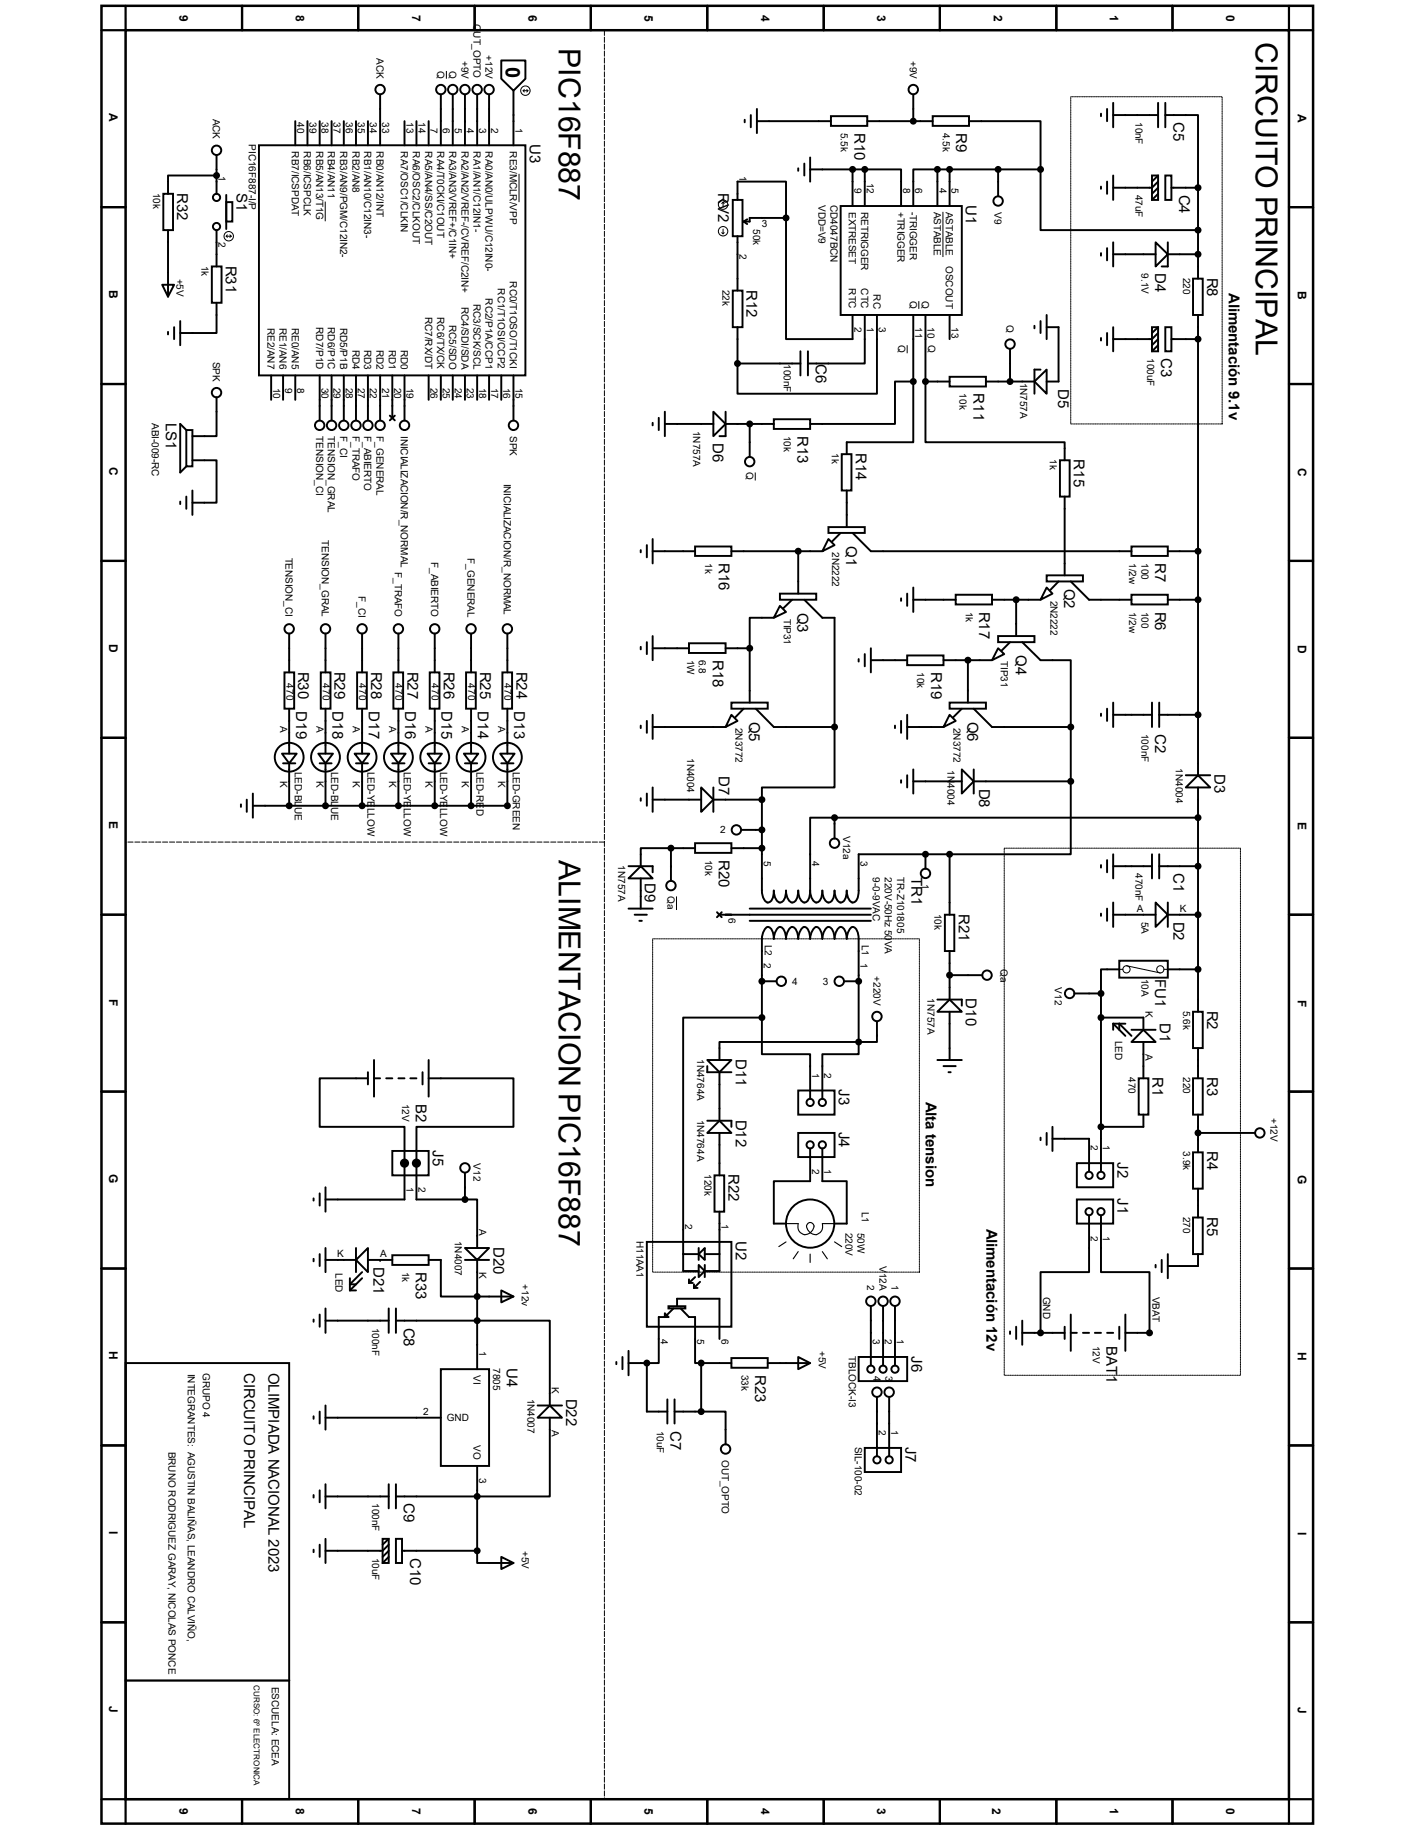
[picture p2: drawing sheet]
<svg xmlns="http://www.w3.org/2000/svg" width="216mm" height="279mm" viewBox="0 0 216 279" stroke-linecap="round" stroke-linejoin="round" font-family="sans-serif">
<defs><g id="words">
<g font-size="4.6">
<text x="85.3" y="7.4" transform="rotate(90 85.3 7.4)">PIC16F887</text>
<text x="191.7" y="6.5" transform="rotate(90 191.7 6.5)">CIRCUITO PRINCIPAL</text>
<text x="85.3" y="131.3" transform="rotate(90 85.3 131.3)">ALIMENTACION PIC16F887</text>
</g>
<text font-size="3.1" x="77.3" y="10.2" transform="rotate(90 77.3 10.2)">0</text>
<g font-size="2.3">
<text x="80.9" y="22.1" transform="rotate(90 80.9 22.1)">U3</text>
<text x="130.5" y="20.3" transform="rotate(90 130.5 20.3)">R10</text>
<text x="146" y="20.3" transform="rotate(90 146 20.3)">R9</text>
<text x="179.2" y="18.6" transform="rotate(90 179.2 18.6)">C5</text>
<text x="27.1" y="29.4" transform="rotate(90 27.1 29.4)">R32</text>
<text x="36.1" y="29.4" transform="rotate(90 36.1 29.4)">S1</text>
<text x="109.6" y="29.4" transform="rotate(90 109.6 29.4)">RV2</text>
<text x="180" y="29.7" transform="rotate(90 180 29.7)">C4</text>
<text x="147.5" y="31.3" transform="rotate(90 147.5 31.3)">U1</text>
<text x="34.5" y="40.6" transform="rotate(90 34.5 40.6)">R31</text>
<text x="176.4" y="41.7" transform="rotate(90 176.4 41.7)">D4</text>
<text x="114" y="44.2" transform="rotate(90 114 44.2)">R12</text>
<text x="184.3" y="42.4" transform="rotate(90 184.3 42.4)">R8</text>
<text x="187.6" y="44.8" transform="rotate(90 187.6 44.8)">Alimentación 9.1v</text>
<text x="124.5" y="55.6" transform="rotate(90 124.5 55.6)">C6</text>
<text x="161.5" y="59.4" transform="rotate(90 161.5 59.4)">D5</text>
<text x="177.3" y="54.7" transform="rotate(90 177.3 54.7)">C3</text>
<text x="25.3" y="64.6" transform="rotate(90 25.3 64.6)">LS1</text>
<text x="148.6" y="60.1" transform="rotate(90 148.6 60.1)">R11</text>
<text x="108.8" y="67.6" transform="rotate(90 108.8 67.6)">D6</text>
<text x="121.8" y="66.5" transform="rotate(90 121.8 66.5)">R13</text>
<text x="130.7" y="69.2" transform="rotate(90 130.7 69.2)">R14</text>
<text x="164" y="70.1" transform="rotate(90 164 70.1)">R15</text>
<text x="129.2" y="83.4" transform="rotate(90 129.2 83.4)">Q1</text>
<text x="109.8" y="86" transform="rotate(90 109.8 86)">R16</text>
<text x="162.5" y="89.9" transform="rotate(90 162.5 89.9)">Q2</text>
<text x="176.4" y="86" transform="rotate(90 176.4 86)">R7</text>
<text x="121.8" y="93.6" transform="rotate(90 121.8 93.6)">Q3</text>
<text x="149.5" y="93.4" transform="rotate(90 149.5 93.4)">R17</text>
<text x="176.4" y="93.4" transform="rotate(90 176.4 93.4)">R6</text>
<text x="108.8" y="100.8" transform="rotate(90 108.8 100.8)">R18</text>
<text x="155.1" y="100" transform="rotate(90 155.1 100)">Q4</text>
<text x="45.6" y="102.5" transform="rotate(90 45.6 102.5)">R30</text>
<text x="51.1" y="102.5" transform="rotate(90 51.1 102.5)">R29</text>
<text x="56.7" y="102.5" transform="rotate(90 56.7 102.5)">R28</text>
<text x="62.2" y="102.5" transform="rotate(90 62.2 102.5)">R27</text>
<text x="67.8" y="102.5" transform="rotate(90 67.8 102.5)">R26</text>
<text x="73.3" y="102.5" transform="rotate(90 73.3 102.5)">R25</text>
<text x="78.9" y="102.5" transform="rotate(90 78.9 102.5)">R24</text>
<text x="142.2" y="102.6" transform="rotate(90 142.2 102.6)">R19</text>
<text x="45.2" y="108.6" transform="rotate(90 45.2 108.6)">D19</text>
<text x="50.8" y="108.6" transform="rotate(90 50.8 108.6)">D18</text>
<text x="56.3" y="108.6" transform="rotate(90 56.3 108.6)">D17</text>
<text x="61.8" y="108.6" transform="rotate(90 61.8 108.6)">D16</text>
<text x="67.4" y="108.6" transform="rotate(90 67.4 108.6)">D15</text>
<text x="72.9" y="108.6" transform="rotate(90 72.9 108.6)">D14</text>
<text x="78.5" y="108.6" transform="rotate(90 78.5 108.6)">D13</text>
<text x="114.4" y="110.2" transform="rotate(90 114.4 110.2)">Q5</text>
<text x="147.7" y="110.2" transform="rotate(90 147.7 110.2)">Q6</text>
<text x="176.4" y="112.1" transform="rotate(90 176.4 112.1)">C2</text>
<text x="109.8" y="118.5" transform="rotate(90 109.8 118.5)">D7</text>
<text x="185.4" y="118.2" transform="rotate(90 185.4 118.2)">D3</text>
<text x="149.5" y="120.4" transform="rotate(90 149.5 120.4)">D8</text>
<text x="109.8" y="131.3" transform="rotate(90 109.8 131.3)">R20</text>
<text x="98.5" y="134.9" transform="rotate(90 98.5 134.9)">D9</text>
<text x="139.2" y="133.9" transform="rotate(90 139.2 133.9)">TR1</text>
<text x="179.2" y="133.3" transform="rotate(90 179.2 133.3)">C1</text>
<text x="146.4" y="139.5" transform="rotate(90 146.4 139.5)">R21</text>
<text x="179.2" y="140.7" transform="rotate(90 179.2 140.7)">D2</text>
<text x="176.4" y="149.4" transform="rotate(90 176.4 149.4)">FU1</text>
<text x="147.5" y="152.4" transform="rotate(90 147.5 152.4)">D10</text>
<text x="184.3" y="154.3" transform="rotate(90 184.3 154.3)">R2</text>
<text x="112.4" y="161.7" transform="rotate(90 112.4 161.7)">D11</text>
<text x="177.1" y="156.2" transform="rotate(90 177.1 156.2)">D1</text>
<text x="128.1" y="166.3" transform="rotate(90 128.1 166.3)">J3</text>
<text x="176" y="164.5" transform="rotate(90 176 164.5)">R1</text>
<text x="184.3" y="164.5" transform="rotate(90 184.3 164.5)">R3</text>
<text x="63.5" y="168.5" transform="rotate(90 63.5 168.5)">B2</text>
<text x="112.4" y="170.9" transform="rotate(90 112.4 170.9)">D12</text>
<text x="128.1" y="172.8" transform="rotate(90 128.1 172.8)">J4</text>
<text x="141.4" y="168.2" transform="rotate(90 141.4 168.2)">Alta tension</text>
<text x="66.1" y="175.6" transform="rotate(90 66.1 175.6)">J5</text>
<text x="111.3" y="179.3" transform="rotate(90 111.3 179.3)">R22</text>
<text x="170.6" y="177.4" transform="rotate(90 170.6 177.4)">J2</text>
<text x="184.3" y="175.8" transform="rotate(90 184.3 175.8)">R4</text>
<text x="170.6" y="183" transform="rotate(90 170.6 183)">J1</text>
<text x="184.3" y="185.8" transform="rotate(90 184.3 185.8)">R5</text>
<text x="75.4" y="190.4" transform="rotate(90 75.4 190.4)">D20</text>
<text x="112.4" y="189.4" transform="rotate(90 112.4 189.4)">U2</text>
<text x="150.6" y="187.6" transform="rotate(90 150.6 187.6)">Alimentación 12v</text>
<text x="57" y="193.5" transform="rotate(90 57 193.5)">D21</text>
<text x="63.5" y="194.2" transform="rotate(90 63.5 194.2)">R33</text>
<text x="61.7" y="202.7" transform="rotate(90 61.7 202.7)">C8</text>
<text x="37.3" y="209.6" transform="rotate(90 37.3 209.6)">CIRCUITO PRINCIPAL</text>
<text x="41" y="209.6" transform="rotate(90 41 209.6)">OLIMPIADA NACIONAL 2023</text>
<text x="77.4" y="208.9" transform="rotate(90 77.4 208.9)">U4</text>
<text x="115.3" y="209.9" transform="rotate(90 115.3 209.9)">R23</text>
<text x="139.2" y="207.1" transform="rotate(90 139.2 207.1)">J6</text>
<text x="169" y="205.5" transform="rotate(90 169 205.5)">BAT1</text>
<text x="86.4" y="213.5" transform="rotate(90 86.4 213.5)">D22</text>
<text x="102.4" y="218.4" transform="rotate(90 102.4 218.4)">C7</text>
<text x="138.3" y="220.9" transform="rotate(90 138.3 220.9)">J7</text>
<text x="61.7" y="229.5" transform="rotate(90 61.7 229.5)">C9</text>
<text x="62.6" y="237.9" transform="rotate(90 62.6 237.9)">C10</text>
</g>
<g font-size="1.8">
<text x="27.4" y="2.2" transform="rotate(90 27.4 2.2)">9</text>
<text x="45.2" y="2.2" transform="rotate(90 45.2 2.2)">8</text>
<text x="62.9" y="2.2" transform="rotate(90 62.9 2.2)">7</text>
<text x="80.7" y="2.2" transform="rotate(90 80.7 2.2)">6</text>
<text x="98.4" y="2.2" transform="rotate(90 98.4 2.2)">5</text>
<text x="116.2" y="2.2" transform="rotate(90 116.2 2.2)">4</text>
<text x="133.9" y="2.2" transform="rotate(90 133.9 2.2)">3</text>
<text x="151.7" y="2.2" transform="rotate(90 151.7 2.2)">2</text>
<text x="169.5" y="2.2" transform="rotate(90 169.5 2.2)">1</text>
<text x="187.2" y="2.2" transform="rotate(90 187.2 2.2)">0</text>
<text x="16.7" y="17.3" transform="rotate(90 16.7 17.3)">A</text>
<text x="198.2" y="17.4" transform="rotate(90 198.2 17.4)">A</text>
<text x="16.7" y="44.3" transform="rotate(90 16.7 44.3)">B</text>
<text x="198.2" y="44.5" transform="rotate(90 198.2 44.5)">B</text>
<text x="16.7" y="71.3" transform="rotate(90 16.7 71.3)">C</text>
<text x="198.2" y="71.5" transform="rotate(90 198.2 71.5)">C</text>
<text x="16.7" y="98.3" transform="rotate(90 16.7 98.3)">D</text>
<text x="198.2" y="98.5" transform="rotate(90 198.2 98.5)">D</text>
<text x="16.7" y="125.4" transform="rotate(90 16.7 125.4)">E</text>
<text x="198.2" y="125.6" transform="rotate(90 198.2 125.6)">E</text>
<text x="16.7" y="152.4" transform="rotate(90 16.7 152.4)">F</text>
<text x="198.2" y="152.6" transform="rotate(90 198.2 152.6)">F</text>
<text x="16.7" y="179.3" transform="rotate(90 16.7 179.3)">G</text>
<text x="198.2" y="179.4" transform="rotate(90 198.2 179.4)">G</text>
<text x="16.7" y="206.3" transform="rotate(90 16.7 206.3)">H</text>
<text x="198.2" y="206.5" transform="rotate(90 198.2 206.5)">H</text>
<text x="16.7" y="233.8" transform="rotate(90 16.7 233.8)">I</text>
<text x="198.2" y="233.9" transform="rotate(90 198.2 233.9)">I</text>
<text x="16.7" y="260.5" transform="rotate(90 16.7 260.5)">J</text>
<text x="198.2" y="260.7" transform="rotate(90 198.2 260.7)">J</text>
<text x="27.4" y="276.1" transform="rotate(90 27.4 276.1)">9</text>
<text x="45.2" y="276.1" transform="rotate(90 45.2 276.1)">8</text>
<text x="62.9" y="276.1" transform="rotate(90 62.9 276.1)">7</text>
<text x="80.7" y="276.1" transform="rotate(90 80.7 276.1)">6</text>
<text x="98.4" y="276.1" transform="rotate(90 98.4 276.1)">5</text>
<text x="116.2" y="276.1" transform="rotate(90 116.2 276.1)">4</text>
<text x="133.9" y="276.1" transform="rotate(90 133.9 276.1)">3</text>
<text x="151.5" y="276.1" transform="rotate(90 151.5 276.1)">2</text>
<text x="169.5" y="276.1" transform="rotate(90 169.5 276.1)">1</text>
<text x="187.2" y="276.1" transform="rotate(90 187.2 276.1)">0</text>
</g>
<g font-size="1.5">
<text x="72.3" y="3.6" transform="rotate(90 72.3 3.6)">OUT_OPTO</text>
<text x="57.5" y="8.9" transform="rotate(90 57.5 8.9)">ACK</text>
<text x="66.8" y="10.8" transform="rotate(90 66.8 10.8)">Q</text>
<text x="68.6" y="10.8" transform="rotate(90 68.6 10.8)">Q</text>
<text x="70.4" y="9.3" transform="rotate(90 70.4 9.3)">+9V</text>
<text x="74.1" y="8.4" transform="rotate(90 74.1 8.4)">+12V</text>
<text x="138.9" y="9.3" transform="rotate(90 138.9 9.3)">+9V</text>
<text x="32.5" y="18.1" transform="rotate(90 32.5 18.1)">ACK</text>
<text x="38" y="22.1" transform="rotate(90 38 22.1)">PIC16F887-I/P</text>
<text x="44.5" y="23.1" transform="rotate(90 44.5 23.1)">RB7/ICSPDAT</text>
<text x="45.4" y="18.6" transform="rotate(90 45.4 18.6)">40</text>
<text x="46.4" y="23.1" transform="rotate(90 46.4 23.1)">RB6/ICSPCLK</text>
<text x="47.2" y="18.6" transform="rotate(90 47.2 18.6)">39</text>
<text x="48.3" y="23.1" transform="rotate(90 48.3 23.1)">RB5/AN13/T1G</text>
<text x="49.1" y="18.6" transform="rotate(90 49.1 18.6)">38</text>
<text x="50.1" y="23.1" transform="rotate(90 50.1 23.1)">RB4/AN11</text>
<text x="50.9" y="18.6" transform="rotate(90 50.9 18.6)">37</text>
<text x="51.9" y="23.1" transform="rotate(90 51.9 23.1)">RB3/AN9/PGM/C12IN2-</text>
<text x="52.8" y="18.6" transform="rotate(90 52.8 18.6)">36</text>
<text x="53.8" y="23.1" transform="rotate(90 53.8 23.1)">RB2/AN8</text>
<text x="54.7" y="18.6" transform="rotate(90 54.7 18.6)">35</text>
<text x="55.6" y="23.1" transform="rotate(90 55.6 23.1)">RB1/AN10/C12IN3-</text>
<text x="56.5" y="18.6" transform="rotate(90 56.5 18.6)">34</text>
<text x="57.5" y="23.1" transform="rotate(90 57.5 23.1)">RB0/AN12/INT</text>
<text x="58.3" y="18.6" transform="rotate(90 58.3 18.6)">33</text>
<text x="61.2" y="23.1" transform="rotate(90 61.2 23.1)">RA7/OSC1/CLKIN</text>
<text x="62.1" y="18.6" transform="rotate(90 62.1 18.6)">13</text>
<text x="63" y="23.1" transform="rotate(90 63 23.1)">RA6/OSC2/CLKOUT</text>
<text x="63.9" y="18.6" transform="rotate(90 63.9 18.6)">14</text>
<text x="64.9" y="23.1" transform="rotate(90 64.9 23.1)">RA5/AN4/SS/C2OUT</text>
<text x="65.7" y="19.5" transform="rotate(90 65.7 19.5)">7</text>
<text x="66.8" y="23.1" transform="rotate(90 66.8 23.1)">RA4/T0CKI/C1OUT</text>
<text x="67.6" y="19.5" transform="rotate(90 67.6 19.5)">6</text>
<text x="68.6" y="23.1" transform="rotate(90 68.6 23.1)">RA3/AN3/VREF+/C1IN+</text>
<text x="69.4" y="19.5" transform="rotate(90 69.4 19.5)">5</text>
<text x="70.4" y="23.1" transform="rotate(90 70.4 23.1)">RA2/AN2/VREF-/CVREF/C2IN+</text>
<text x="71.3" y="19.5" transform="rotate(90 71.3 19.5)">4</text>
<text x="72.3" y="23.1" transform="rotate(90 72.3 23.1)">RA1/AN1/C12IN1-</text>
<text x="73.2" y="19.5" transform="rotate(90 73.2 19.5)">3</text>
<text x="74.1" y="23.1" transform="rotate(90 74.1 23.1)">RA0/AN0/ULPWU/C12IN0-</text>
<text x="75" y="19.5" transform="rotate(90 75 19.5)">2</text>
<text x="77.9" y="23.1" transform="rotate(90 77.9 23.1)">RE3/MCLR/VPP</text>
<text x="78.7" y="19.5" transform="rotate(90 78.7 19.5)">1</text>
<text x="128.4" y="20.3" transform="rotate(90 128.4 20.3)">5.5k</text>
<text x="143.9" y="20.3" transform="rotate(90 143.9 20.3)">4.5k</text>
<text x="173.4" y="18.6" transform="rotate(90 173.4 18.6)">10nF</text>
<text x="23.4" y="29.4" transform="rotate(90 23.4 29.4)">10k</text>
<text x="33.4" y="26.9" transform="rotate(90 33.4 26.9)">1</text>
<text x="112.9" y="26.9" transform="rotate(90 112.9 26.9)">1</text>
<text x="130.5" y="28.7" transform="rotate(90 130.5 28.7)">9</text>
<text x="132.3" y="27.9" transform="rotate(90 132.3 27.9)">12</text>
<text x="137.9" y="28.7" transform="rotate(90 137.9 28.7)">8</text>
<text x="139.7" y="28.7" transform="rotate(90 139.7 28.7)">6</text>
<text x="143.4" y="28.7" transform="rotate(90 143.4 28.7)">4</text>
<text x="145.3" y="28.7" transform="rotate(90 145.3 28.7)">5</text>
<text x="173.4" y="29.7" transform="rotate(90 173.4 29.7)">47uF</text>
<text x="115" y="35" transform="rotate(90 115 35)">50k</text>
<text x="116.3" y="34.7">3</text>
<text x="125" y="31.3" transform="rotate(90 125 31.3)">VDD=V9</text>
<text x="126.8" y="31.3" transform="rotate(90 126.8 31.3)">CD4047BCN</text>
<text x="129.6" y="32.3" transform="rotate(90 129.6 32.3)">EXTRESET</text>
<text x="131.5" y="32.3" transform="rotate(90 131.5 32.3)">RETRIGGER</text>
<text x="137" y="32.3" transform="rotate(90 137 32.3)">+TRIGGER</text>
<text x="138.9" y="32.3" transform="rotate(90 138.9 32.3)">-TRIGGER</text>
<text x="142.6" y="32.3" transform="rotate(90 142.6 32.3)">ASTABLE</text>
<text x="144.4" y="32.3" transform="rotate(90 144.4 32.3)">ASTABLE</text>
<text x="151.8" y="32.3" transform="rotate(90 151.8 32.3)">V9</text>
<text x="30.8" y="40.6" transform="rotate(90 30.8 40.6)">1k</text>
<text x="33.4" y="37" transform="rotate(90 33.4 37)">2</text>
<text x="112.9" y="38.8" transform="rotate(90 112.9 38.8)">2</text>
<text x="144.4" y="40.6" transform="rotate(90 144.4 40.6)">OSCOUT</text>
<text x="174.3" y="41.7" transform="rotate(90 174.3 41.7)">9.1V</text>
<text x="27" y="42.5" transform="rotate(90 27 42.5)">+5V</text>
<text x="70.4" y="46.8" transform="rotate(90 70.4 46.8)">RC4/SDI/SDA</text>
<text x="72.3" y="46.4" transform="rotate(90 72.3 46.4)">RC3/SCK/SCL</text>
<text x="74.1" y="45.6" transform="rotate(90 74.1 45.6)">RC2/P1A/CCP1</text>
<text x="76" y="44" transform="rotate(90 76 44)">RC1/T1OSI/CCP2</text>
<text x="77.9" y="43" transform="rotate(90 77.9 43)">RC0/T1OSO/T1CKI</text>
<text x="110.3" y="44.2" transform="rotate(90 110.3 44.2)">22k</text>
<text x="129.6" y="44" transform="rotate(90 129.6 44)">RTC</text>
<text x="131.5" y="44" transform="rotate(90 131.5 44)">CTC</text>
<text x="133.3" y="45" transform="rotate(90 133.3 45)">RC</text>
<text x="138.9" y="46" transform="rotate(90 138.9 46)">Q</text>
<text x="140.8" y="46" transform="rotate(90 140.8 46)">Q</text>
<text x="180.6" y="42.4" transform="rotate(90 180.6 42.4)">220</text>
<text x="40.9" y="50" transform="rotate(90 40.9 50)">RE2/AN7</text>
<text x="42.7" y="50" transform="rotate(90 42.7 50)">RE1/AN6</text>
<text x="44.5" y="50" transform="rotate(90 44.5 50)">RE0/AN5</text>
<text x="48.3" y="50" transform="rotate(90 48.3 50)">RD7/P1D</text>
<text x="50.1" y="50" transform="rotate(90 50.1 50)">RD6/P1C</text>
<text x="51.9" y="50" transform="rotate(90 51.9 50)">RD5/P1B</text>
<text x="53.8" y="53.4" transform="rotate(90 53.8 53.4)">RD4</text>
<text x="55.6" y="53.4" transform="rotate(90 55.6 53.4)">RD3</text>
<text x="57.5" y="53.4" transform="rotate(90 57.5 53.4)">RD2</text>
<text x="59.4" y="53.4" transform="rotate(90 59.4 53.4)">RD1</text>
<text x="61.2" y="53.4" transform="rotate(90 61.2 53.4)">RD0</text>
<text x="64.9" y="48.3" transform="rotate(90 64.9 48.3)">RC7/RX/DT</text>
<text x="66.8" y="48.4" transform="rotate(90 66.8 48.4)">RC6/TX/CK</text>
<text x="68.6" y="49.6" transform="rotate(90 68.6 49.6)">RC5/SDO</text>
<text x="130.5" y="50" transform="rotate(90 130.5 50)">2</text>
<text x="132.3" y="50" transform="rotate(90 132.3 50)">1</text>
<text x="134.2" y="50" transform="rotate(90 134.2 50)">3</text>
<text x="137.1" y="52.7" transform="rotate(90 137.1 52.7)">Q</text>
<text x="139.7" y="50" transform="rotate(90 139.7 50)">11</text>
<text x="141.6" y="50" transform="rotate(90 141.6 50)">10 Q</text>
<text x="145.3" y="50" transform="rotate(90 145.3 50)">13</text>
<text x="153.7" y="49.7" transform="rotate(90 153.7 49.7)">Q</text>
<text x="32.5" y="55.2" transform="rotate(90 32.5 55.2)">SPK</text>
<text x="41.7" y="59.2" transform="rotate(90 41.7 59.2)">10</text>
<text x="43.5" y="59.2" transform="rotate(90 43.5 59.2)">9</text>
<text x="45.4" y="59.2" transform="rotate(90 45.4 59.2)">8</text>
<text x="49.1" y="59.2" transform="rotate(90 49.1 59.2)">30</text>
<text x="50.9" y="59.2" transform="rotate(90 50.9 59.2)">29</text>
<text x="52.8" y="59.2" transform="rotate(90 52.8 59.2)">28</text>
<text x="54.7" y="59.2" transform="rotate(90 54.7 59.2)">27</text>
<text x="56.5" y="59.2" transform="rotate(90 56.5 59.2)">22</text>
<text x="58.3" y="59.2" transform="rotate(90 58.3 59.2)">21</text>
<text x="60.2" y="59.2" transform="rotate(90 60.2 59.2)">20</text>
<text x="62.1" y="59.2" transform="rotate(90 62.1 59.2)">19</text>
<text x="65.7" y="59.2" transform="rotate(90 65.7 59.2)">26</text>
<text x="67.6" y="59.2" transform="rotate(90 67.6 59.2)">25</text>
<text x="69.4" y="59.2" transform="rotate(90 69.4 59.2)">24</text>
<text x="71.3" y="59.2" transform="rotate(90 71.3 59.2)">23</text>
<text x="73.2" y="59.2" transform="rotate(90 73.2 59.2)">18</text>
<text x="75" y="59.2" transform="rotate(90 75 59.2)">17</text>
<text x="76.8" y="59.2" transform="rotate(90 76.8 59.2)">16</text>
<text x="78.7" y="59.2" transform="rotate(90 78.7 59.2)">15</text>
<text x="119.7" y="55.6" transform="rotate(90 119.7 55.6)">100nF</text>
<text x="155.8" y="58.4" transform="rotate(90 155.8 58.4)">1N757A</text>
<text x="175.2" y="54.7" transform="rotate(90 175.2 54.7)">100uF</text>
<text x="23.2" y="64.6" transform="rotate(90 23.2 64.6)">ABI-009-RC</text>
<text x="105.8" y="65.8" transform="rotate(90 105.8 65.8)">1N757A</text>
<text x="146.5" y="60.1" transform="rotate(90 146.5 60.1)">10k</text>
<text x="48.3" y="66.6" transform="rotate(90 48.3 66.6)">TENSION_CI</text>
<text x="50.1" y="66.6" transform="rotate(90 50.1 66.6)">TENSION_GRAL</text>
<text x="51.9" y="66.6" transform="rotate(90 51.9 66.6)">F_CI</text>
<text x="53.8" y="66.6" transform="rotate(90 53.8 66.6)">F_TRAFO</text>
<text x="55.6" y="66.6" transform="rotate(90 55.6 66.6)">F_ABIERTO</text>
<text x="57.5" y="66.6" transform="rotate(90 57.5 66.6)">F_GENERAL</text>
<text x="61.2" y="66.6" transform="rotate(90 61.2 66.6)">INICIALIZACION/R_NORMAL</text>
<text x="77.9" y="66.6" transform="rotate(90 77.9 66.6)">SPK</text>
<text x="119.7" y="66.5" transform="rotate(90 119.7 66.5)">10k</text>
<text x="127" y="69.2" transform="rotate(90 127 69.2)">1k</text>
<text x="160.3" y="70.1" transform="rotate(90 160.3 70.1)">1k</text>
<text x="76.9" y="73.8" transform="rotate(90 76.9 73.8)">INICIALIZACION/R_NORMAL</text>
<text x="113.9" y="72.1" transform="rotate(90 113.9 72.1)">Q</text>
<text x="49.1" y="82.5" transform="rotate(90 49.1 82.5)">TENSION_GRAL</text>
<text x="43.6" y="85.1" transform="rotate(90 43.6 85.1)">TENSION_CI</text>
<text x="60.3" y="87.3" transform="rotate(90 60.3 87.3)">F_TRAFO</text>
<text x="65.8" y="85.8" transform="rotate(90 65.8 85.8)">F_ABIERTO</text>
<text x="71.4" y="85.2" transform="rotate(90 71.4 85.2)">F_GENERAL</text>
<text x="107.7" y="86" transform="rotate(90 107.7 86)">1k</text>
<text x="127.1" y="84.3" transform="rotate(90 127.1 84.3)">2N2222</text>
<text x="172.4" y="86" transform="rotate(90 172.4 86)">1/2w</text>
<text x="174.3" y="86" transform="rotate(90 174.3 86)">100</text>
<text x="54.7" y="91" transform="rotate(90 54.7 91)">F_CI</text>
<text x="119.7" y="94.5" transform="rotate(90 119.7 94.5)">TIP31</text>
<text x="147.4" y="93.4" transform="rotate(90 147.4 93.4)">1k</text>
<text x="160.4" y="91.7" transform="rotate(90 160.4 91.7)">2N2222</text>
<text x="172.4" y="93.4" transform="rotate(90 172.4 93.4)">1/2w</text>
<text x="174.3" y="93.4" transform="rotate(90 174.3 93.4)">100</text>
<text x="104.9" y="100.8" transform="rotate(90 104.9 100.8)">1W</text>
<text x="106.7" y="100.8" transform="rotate(90 106.7 100.8)">6.8</text>
<text x="152.8" y="101" transform="rotate(90 152.8 101)">TIP31</text>
<text x="43.7" y="104.4" transform="rotate(90 43.7 104.4)">470</text>
<text x="49.3" y="104.4" transform="rotate(90 49.3 104.4)">470</text>
<text x="54.8" y="104.4" transform="rotate(90 54.8 104.4)">470</text>
<text x="60.4" y="104.4" transform="rotate(90 60.4 104.4)">470</text>
<text x="65.9" y="104.4" transform="rotate(90 65.9 104.4)">470</text>
<text x="71.5" y="104.4" transform="rotate(90 71.5 104.4)">470</text>
<text x="77" y="104.4" transform="rotate(90 77 104.4)">470</text>
<text x="140" y="102.6" transform="rotate(90 140 102.6)">10k</text>
<text x="42.8" y="110.9" transform="rotate(90 42.8 110.9)">A</text>
<text x="48.3" y="110.9" transform="rotate(90 48.3 110.9)">A</text>
<text x="53.9" y="110.9" transform="rotate(90 53.9 110.9)">A</text>
<text x="59.4" y="110.9" transform="rotate(90 59.4 110.9)">A</text>
<text x="65" y="110.9" transform="rotate(90 65 110.9)">A</text>
<text x="70.5" y="110.9" transform="rotate(90 70.5 110.9)">A</text>
<text x="76.1" y="110.9" transform="rotate(90 76.1 110.9)">A</text>
<text x="112.3" y="111.1" transform="rotate(90 112.3 111.1)">2N3772</text>
<text x="145.6" y="111.1" transform="rotate(90 145.6 111.1)">2N3772</text>
<text x="174.3" y="112.1" transform="rotate(90 174.3 112.1)">100nF</text>
<text x="42.8" y="119.3" transform="rotate(90 42.8 119.3)">K</text>
<text x="45" y="117.9" transform="rotate(90 45 117.9)">LED-BLUE</text>
<text x="48.3" y="119.3" transform="rotate(90 48.3 119.3)">K</text>
<text x="50.6" y="117.9" transform="rotate(90 50.6 117.9)">LED-BLUE</text>
<text x="53.9" y="119.3" transform="rotate(90 53.9 119.3)">K</text>
<text x="56.1" y="117.9" transform="rotate(90 56.1 117.9)">LED-YELLOW</text>
<text x="59.4" y="119.3" transform="rotate(90 59.4 119.3)">K</text>
<text x="61.7" y="117.9" transform="rotate(90 61.7 117.9)">LED-YELLOW</text>
<text x="65" y="119.3" transform="rotate(90 65 119.3)">K</text>
<text x="67.2" y="117.9" transform="rotate(90 67.2 117.9)">LED-YELLOW</text>
<text x="70.5" y="119.3" transform="rotate(90 70.5 119.3)">K</text>
<text x="72.8" y="117.9" transform="rotate(90 72.8 117.9)">LED-RED</text>
<text x="76.1" y="119.3" transform="rotate(90 76.1 119.3)">K</text>
<text x="78.3" y="117.9" transform="rotate(90 78.3 117.9)">LED-GREEN</text>
<text x="104.9" y="115.7" transform="rotate(90 104.9 115.7)">1N4004</text>
<text x="144.7" y="117.6" transform="rotate(90 144.7 117.6)">1N4004</text>
<text x="179.5" y="117.3" transform="rotate(90 179.5 117.3)">1N4004</text>
<text x="107.7" y="131.3" transform="rotate(90 107.7 131.3)">10k</text>
<text x="109.9" y="127.2">2</text>
<text x="116.6" y="131.4" transform="rotate(90 116.6 131.4)">5</text>
<text x="124" y="131.4" transform="rotate(90 124 131.4)">4</text>
<text x="128.7" y="127.6" transform="rotate(90 128.7 127.6)">V12a</text>
<text x="131.4" y="131.4" transform="rotate(90 131.4 131.4)">3</text>
<text x="94.4" y="132.1" transform="rotate(90 94.4 132.1)">1N757A</text>
<text x="101.9" y="136.9" transform="rotate(90 101.9 136.9)">Qa</text>
<text x="133.3" y="133.9" transform="rotate(90 133.3 133.9)">9-0-9VAC</text>
<text x="135.1" y="133.9" transform="rotate(90 135.1 133.9)">220V-50Hz 50VA</text>
<text x="137" y="133.9" transform="rotate(90 137 133.9)">TR-Z101805</text>
<text x="140.8" y="135" transform="rotate(90 140.8 135)">1</text>
<text x="173.4" y="133.3" transform="rotate(90 173.4 133.3)">470nF</text>
<text x="111.2" y="140.1" transform="rotate(90 111.2 140.1)">6</text>
<text x="142.7" y="139.5" transform="rotate(90 142.7 139.5)">10k</text>
<text x="173.6" y="139.3">A</text>
<text x="174.3" y="140.7" transform="rotate(90 174.3 140.7)">5A</text>
<text x="180.1" y="139.3">K</text>
<text x="116.6" y="147.1" transform="rotate(90 116.6 147.1)">2</text>
<text x="116.8" y="144.3" transform="rotate(90 116.8 144.3)">L2</text>
<text x="131.4" y="147.1" transform="rotate(90 131.4 147.1)">1</text>
<text x="131.6" y="144.3" transform="rotate(90 131.6 144.3)">L1</text>
<text x="133.3" y="149.1" transform="rotate(90 133.3 149.1)">+220V</text>
<text x="152.8" y="148" transform="rotate(90 152.8 148)">Qa</text>
<text x="174.3" y="149.4" transform="rotate(90 174.3 149.4)">10A</text>
<text x="120.9" y="150.3">4</text>
<text x="125.6" y="150.3">3</text>
<text x="141.6" y="152.4" transform="rotate(90 141.6 152.4)">1N757A</text>
<text x="161.1" y="150.7" transform="rotate(90 161.1 150.7)">V12</text>
<text x="174.9" y="154.3" transform="rotate(90 174.9 154.3)">K</text>
<text x="180.6" y="154.3" transform="rotate(90 180.6 154.3)">5.6k</text>
<text x="106.5" y="161.7" transform="rotate(90 106.5 161.7)">1N4764A</text>
<text x="170.3" y="158.9" transform="rotate(90 170.3 158.9)">LED</text>
<text x="174.9" y="161" transform="rotate(90 174.9 161)">A</text>
<text x="124" y="163.8" transform="rotate(90 124 163.8)">1</text>
<text x="125.9" y="163.8" transform="rotate(90 125.9 163.8)">2</text>
<text x="172.3" y="164.5" transform="rotate(90 172.3 164.5)">470</text>
<text x="180.6" y="164.5" transform="rotate(90 180.6 164.5)">220</text>
<text x="61.4" y="168.5" transform="rotate(90 61.4 168.5)">12V</text>
<text x="106.5" y="170.9" transform="rotate(90 106.5 170.9)">1N4764A</text>
<text x="194" y="170.6" transform="rotate(90 194 170.6)">+12V</text>
<text x="72.3" y="177.6" transform="rotate(90 72.3 177.6)">V12</text>
<text x="107.6" y="179.3" transform="rotate(90 107.6 179.3)">120k</text>
<text x="124" y="178.5" transform="rotate(90 124 178.5)">2</text>
<text x="125.9" y="178.5" transform="rotate(90 125.9 178.5)">1</text>
<text x="166.6" y="174.9" transform="rotate(90 166.6 174.9)">2</text>
<text x="168.4" y="174.9" transform="rotate(90 168.4 174.9)">1</text>
<text x="180.6" y="175.8" transform="rotate(90 180.6 175.8)">3.9k</text>
<text x="62.1" y="181.3" transform="rotate(90 62.1 181.3)">1</text>
<text x="63.9" y="181.3" transform="rotate(90 63.9 181.3)">2</text>
<text x="131.6" y="185" transform="rotate(90 131.6 185)">L1</text>
<text x="180.6" y="185.8" transform="rotate(90 180.6 185.8)">270</text>
<text x="51.5" y="192">K</text>
<text x="58" y="192">A</text>
<text x="69.5" y="189.4" transform="rotate(90 69.5 189.4)">1N4007</text>
<text x="73.2" y="187.7" transform="rotate(90 73.2 187.7)">A</text>
<text x="97.2" y="189.4" transform="rotate(90 97.2 189.4)">H11AA1</text>
<text x="104.6" y="186.9" transform="rotate(90 104.6 186.9)">2</text>
<text x="110.2" y="186.9" transform="rotate(90 110.2 186.9)">1</text>
<text x="129.1" y="188.2" transform="rotate(90 129.1 188.2)">220V</text>
<text x="130.9" y="188.2" transform="rotate(90 130.9 188.2)">50W</text>
<text x="166.6" y="188.7" transform="rotate(90 166.6 188.7)">2</text>
<text x="168.4" y="188.7" transform="rotate(90 168.4 188.7)">1</text>
<text x="51.2" y="194.4" transform="rotate(90 51.2 194.4)">LED</text>
<text x="61.4" y="194.2" transform="rotate(90 61.4 194.2)">1k</text>
<text x="73.2" y="194.2" transform="rotate(90 73.2 194.2)">K</text>
<text x="79.7" y="196.1" transform="rotate(90 79.7 196.1)">+12v</text>
<text x="132.4" y="196.2" transform="rotate(90 132.4 196.2)">2</text>
<text x="134.3" y="193.3" transform="rotate(90 134.3 193.3)">V12A</text>
<text x="136.1" y="196.2" transform="rotate(90 136.1 196.2)">1</text>
<text x="159.3" y="198" transform="rotate(90 159.3 198)">GND</text>
<text x="176" y="198" transform="rotate(90 176 198)">VBAT</text>
<text x="56.8" y="202.7" transform="rotate(90 56.8 202.7)">100nF</text>
<text x="28.7" y="209.8" transform="rotate(90 28.7 209.8)">INTEGRANTES: AGUSTIN BALIÑAS, LEANDRO CALVIÑO,</text>
<text x="30.9" y="209.6" transform="rotate(90 30.9 209.6)">GRUPO 4</text>
<text x="72.3" y="210" transform="rotate(90 72.3 210)">VI</text>
<text x="73.2" y="206.3" transform="rotate(90 73.2 206.3)">1</text>
<text x="75.3" y="208.9" transform="rotate(90 75.3 208.9)">7805</text>
<text x="100.9" y="204.4" transform="rotate(90 100.9 204.4)">4</text>
<text x="106.4" y="204.4" transform="rotate(90 106.4 204.4)">5</text>
<text x="110.2" y="204.4" transform="rotate(90 110.2 204.4)">6</text>
<text x="113.2" y="209.9" transform="rotate(90 113.2 209.9)">33k</text>
<text x="125" y="206.2" transform="rotate(90 125 206.2)">+5V</text>
<text x="129.6" y="207.1" transform="rotate(90 129.6 207.1)">TBLOCK-I3</text>
<text x="133.3" y="204.5" transform="rotate(90 133.3 204.5)">3</text>
<text x="135.1" y="204.5" transform="rotate(90 135.1 204.5)">2</text>
<text x="136.9" y="204.5" transform="rotate(90 136.9 204.5)">1</text>
<text x="166.9" y="205.5" transform="rotate(90 166.9 205.5)">12V</text>
<text x="80.6" y="213.5" transform="rotate(90 80.6 213.5)">1N4007</text>
<text x="84.2" y="211.7" transform="rotate(90 84.2 211.7)">K</text>
<text x="133.3" y="210" transform="rotate(90 133.3 210)">4</text>
<text x="135.2" y="210" transform="rotate(90 135.2 210)">3</text>
<text x="25.7" y="221.6" transform="rotate(90 25.7 221.6)">BRUNO RODRIGUEZ GARAY, NICOLAS PONCE</text>
<text x="64.6" y="216.1">2</text>
<text x="68.2" y="217">GND</text>
<text x="72.3" y="220.7" transform="rotate(90 72.3 220.7)">VO</text>
<text x="84.2" y="218.3" transform="rotate(90 84.2 218.3)">A</text>
<text x="100.3" y="218.4" transform="rotate(90 100.3 218.4)">10uF</text>
<text x="130.5" y="220.9" transform="rotate(90 130.5 220.9)">SIL-100-02</text>
<text x="134.2" y="218.4" transform="rotate(90 134.2 218.4)">2</text>
<text x="136.1" y="218.4" transform="rotate(90 136.1 218.4)">1</text>
<text x="73.2" y="225.7" transform="rotate(90 73.2 225.7)">3</text>
<text x="110.2" y="222.9" transform="rotate(90 110.2 222.9)">OUT_OPTO</text>
<text x="56.8" y="229.5" transform="rotate(90 56.8 229.5)">100nF</text>
<text x="56.8" y="237.9" transform="rotate(90 56.8 237.9)">10uF</text>
<text x="79.7" y="236.8" transform="rotate(90 79.7 236.8)">+5V</text>
<text x="41.5" y="257.5" transform="rotate(90 41.5 257.5)">ESCUELA: ECEA</text>
</g>
<text font-size="1.2" x="38.8" y="257.3" transform="rotate(90 38.8 257.3)">CURSO: 6º ELECTRONICA</text>
</g></defs>
<path d="M15.5 .9h185v277.5h-185zM19.2 4.6h177.6v270.1h-177.6z" fill="none" stroke="#000" stroke-width=".38"/>
<g fill="none" stroke="#000" stroke-width=".34">
<path d="M19.2 .9v3.7h-3.7M37 .9v3.7M54.7 .9v3.7M72.5 .9v3.7M90.2 .9v3.7M108 .9v3.7M125.8 .9v3.7M143.5 .9v3.7M161.3 .9v3.7M179 .9v3.7M196.8 .9v3.7h3.7M15.5 31.6h3.7"/>
<path d="M196.8 31.6h3.7M15.5 58.6h3.7M196.8 58.6h3.7M15.5 85.6h3.7M196.8 85.6h3.7M15.5 112.6h3.7M196.8 112.6h3.7M15.5 139.7h3.7M196.8 139.7h3.7M15.5 166.7h3.7M196.8 166.7h3.7M15.5 193.7h3.7"/>
<path d="M196.8 193.7h3.7M15.5 220.7h3.7M196.8 220.7h3.7M15.5 247.7h3.7M19.2 256.6h25M196.8 247.7h3.7M15.5 274.7h3.7v3.7M37 274.7v3.7M54.7 274.7v3.7M72.5 274.7v3.7M90.2 274.7v3.7M108 274.7v3.7"/>
<path d="M125.8 274.7v3.7M143.5 274.7v3.7M161.3 274.7v3.7M179 274.7v3.7M200.5 274.7h-3.7v3.7"/>
</g>
<g fill="none" stroke="#000" stroke-width=".15">
<path d="M19.2 2.8v1.7M37 2.8v1.7M54.7 2.8v1.7M68.2 10.8v1.2M72.5 2.8v1.7M79.9 13.8h.7M79.9 13.8l.2 .3M80.1 13.7l-.2 .1M80.4 13.7l.2 .1M80.6 13.8l-.2 .3M90.2 2.8v1.7M108 2.8v1.7"/>
<path d="M125.8 2.8v1.7M143.5 2.8v1.7M161.3 2.8v1.7M163.5 14.8h23.1v49.9h-23.1zM179 2.8v1.7M196.8 2.8v1.7M198.6 4.6l-1.6 .1M34.5 36.1h.8M34.5 36.1l.2 .1M34.7 35.9l-.2 .2M35.1 35.9l.2 .2M35.3 36.1l-.2 .1"/>
<path d="M49.7 30.8v3M79.2 26.5v4.4M110.2 35.5l.2 .2M110.4 30.9v.7M110.4 35v.7M110.4 30.9l-.2 .2M110.4 30.9l.2 .2M110.6 35.5l-.2 .2M144 32.3v6.9M198.6 31.6l-1.6 .1M138.5 52.7v1.2M140.3 46v1.2"/>
<path d="M198.6 58.6l-1.6 .1M115.3 72.1v1.3M198.6 85.6l-1.6 .1M198.6 112.6l-1.6 .1M103.3 136.9v2M153.3 129.5h36.1v80.5h-36.1zM198.6 139.7h-1.6M99.7 143.3h40.7v50.9h-40.7zM170.9 148h.5M172 147.4l5.2 1.1M177.7 148h.6M198.6 166.7h-1.6"/>
<path d="M198.6 193.7h-1.6M198.6 220.7h-1.6M198.6 247.7h-1.6M198.6 274.7h-1.6"/>
<circle cx="80.2" cy="13.8" r=".72"/>
<circle cx="34.9" cy="36.1" r=".72"/>
<circle cx="110.4" cy="35.3" r=".72"/>
<circle cx="110.4" cy="31.2" r=".72"/>
<circle cx="172" cy="148" r=".55"/>
<circle cx="177.2" cy="148" r=".55"/>
</g>
<g fill="none" stroke="#000" stroke-width=".3">
<path d="M45.1 18.5v3.7M46.9 18.5v3.7M48.8 18.5v3.7M50.6 18.5v3.7M52.5 18.5v3.7M54.4 18.5v3.7M56.2 18.5v3.7M58 14.4v7.8M61.8 18.5v3.7M63.6 18.5v3.7M65.4 18.5v3.7M67.3 14.4v7.8"/>
<path d="M69.1 14.4v7.8M71 14.4v7.8M72.9 14.4v7.8M74.7 14.4v7.8M76.5 9.2h3.7v2.8l-1.8 1.8-1.9-1.8zM78.4 13.8v8.4M113.7 18.3v.4M114.6 17.6v1.8M115.6 18.5h11.3M115.6 16.6v3.7M126.9 17.7h5.5v1.5h-5.5zM132.4 18.5h10"/>
<path d="M139.4 14.4v4.1M142.4 17.7h5.6v1.5h-5.6zM148 18.5h10.9v7.4M168.1 17.4v.3M169 16.6v1.9M170 17.6h6.8M170 15.7v3.7M176.8 15.7v3.7M177.9 17.6h5v11.1M177.9 15.7v3.7M24.9 29.6h1.5v5.5h-1.5zM25.7 35.1v10.2"/>
<path d="M33.1 26.8h-7.4v2.8M33.1 23.7v5.9M33.1 35.1v5.6M34.5 30.9h1v2.9h-1zM34.5 29.8v5.2M39.5 22.2h40.7v35.1h-40.7zM111.9 30.5h1.5v5.6h-1.5zM112.6 30.5v-2.8h7.4v5.6M112.6 36.1v8.3M113.5 33.8l.6 .4M114.1 33.5l-.6 .3M120 33.3v18.5h10.2v-3.7"/>
<path d="M120 33.3h-5.5v.5h-1M121.9 25.7v.4M122.8 25v1.8M123.7 25.9h8.3M123.7 24v3.7M128.4 31.5h18.5v16.6h-18.5zM130.2 25.9v5.6M132 25.9h5.6v5.6M132 25.9v5.6M143.1 25.9h-3.7v5.6M143.1 25.9v5.6M143.1 25.9h15.8"/>
<path d="M145 25.9v5.6M152.4 25.9v4.1M158.9 25.9v9.2h24M168.1 28.5v.3M168.1 38.7v.3M169 27.7v1.9M169 37.9v1.9M170 38.8h6.4M170 26.8v3.7M170 37v3.7M175.9 26.8h.9v3.7h-.9zM176.4 37l1.9 1.8-1.9 1.9z"/>
<path d="M176.8 27.7l-.9 1h-5.9M176.8 29.6l-.9 .9M176.8 28.7l-.9 .9M176.8 26.8l-.9 .9M177.9 26.8h1v3.7h-1zM178.3 38.8h4.6M178.3 37v3.7h-.9M178.9 28.7h4M182.9 28.7v13.8M24.8 43.5h1.8l-.9 1.8zM25.7 50.7v.4M26.6 50v1.8"/>
<path d="M27.5 49v3.7M32.3 40.7h1.5v5.5h-1.5zM33.1 46.2v4.6h-5.6M41.4 57.3v3.7M43.2 57.3v3.7M45.1 57.3v3.7M48.8 57.3v6.9M50.6 57.3v6.9M52.5 57.3v6.9M54.4 57.3v6.9M56.2 57.3v6.9M58 57.3v6.9"/>
<path d="M59.9 57.3v6.5M61.8 57.3v6.9M65.4 57.3v3.7M67.3 57.3v3.7M69.1 57.3v3.7M71 57.3v3.7M72.9 57.3v3.7M74.7 57.3v3.7M76.5 57.3v3.7M78.4 57.3v6.9M111.9 44.4h1.5v5.6h-1.5zM112.6 50v5.5"/>
<path d="M112.6 55.5h9.6M122.2 53.6v3.7M123.4 53.6v3.7M132 48.1v7.4h-8.6M133.9 48.1v12h-21.3v-4.6M139.4 58.3v9.2h-10.1v1.8M139.4 58.3h-2.7v6.4h-13M139.4 48.1v10.2M141.3 58.3v9.2h21.3v2.8M141.3 58.3h3.7M141.3 48.1v10.2M145 57.5h5.5v1.5h-5.5z"/>
<path d="M145 48.1v3.7M150.5 58.3h7.4M154.2 53.3v5M157.9 58.3l1.9-1.9v3.7zM157.9 49.7v.4M158.9 49v1.8M158.9 56.4h-1v3.7M159.8 50h1.8v8.3h-1.8M159.8 48.1v3.7M168.1 51.6v.4M169 50.8v1.9M170 50v3.6"/>
<path d="M175.9 50h.9v3.6h-.9zM176.8 50.8l-.9 1h-5.9M176.8 52.7l-.9 .9M176.8 51.8l-.9 .9M176.8 50l-.9 .8M177.9 50h1v3.6h-1zM178.9 51.8h4M182.2 42.5h1.4v5.6h-1.4zM182.9 48.1v70.3M27.5 76.6v.4M28.4 65.7h1v5.5h-1zM28.4 65.7l-.9-1v7.4l.9-.9"/>
<path d="M28.4 75.8v1.9M29.4 70.3h3.7v6.5h-3.7M29.4 74.9v3.7M33.1 60.7v5.9h-3.7M59.5 63.5l.8 .7M60.3 63.5l-.8 .7M99.7 64.6v.3M100.6 63.8v1.9M101.5 64.7h7.4M101.5 62.9v3.7M108.9 62.9l1.9 1.8-1.9 1.9zM110.8 64.7h7.4"/>
<path d="M110.8 62.9v3.7h-.9M114.5 64.7v5M118.2 64h5.5v1.5h-5.5zM128.5 69.3h1.5v5.6h-1.5zM129.3 74.9v5.6M161.8 70.3h1.5v5.5h-1.5zM162.6 75.8v12M44.2 96.7v6M49.7 96.7v6M55.3 96.7v6M60.8 96.7v6M66.4 96.7v6"/>
<path d="M71.9 96.7v6M77.5 96.7v6M97.8 84v.3M97.8 98.8v.3M98.8 83.2v1.9M98.8 98v1.9M99.7 84.2h6.4M99.7 99h5.5M99.7 82.3v3.7M99.7 97.1v3.7M105.2 98.2h5.6v1.5h-5.6zM106.1 83.4h5.6v1.5h-5.6z"/>
<path d="M110.8 99h3.7M111.7 84.2h13.9M114.5 99v8.3M118.2 94.3h-3.7v4.7M119.1 92.5l.9 .9-1.8 .9zM119.1 90.6h5.5v1h-5.5zM120.9 91.6l-1.3 1.2M121.9 84.2v6.4M122.8 91.6l2.8 2.7h1.8v16.7M126.5 82.3l.9 .9-1.8 1zM126.5 80.5h5.5v.9h-5.5zM128.4 81.4l-1.4 1.3"/>
<path d="M130.2 81.4l2.8 2.8h39.8M132 99.9v1.8M133 99v3.7M137.6 91.4v.3M138.5 90.6v1.9M139.4 91.6h6.5M139.4 89.7v3.7M145.9 90.8h5.6v1.5h-5.6zM151.5 91.6h7.4M152.4 99l.9 .9-1.8 .9zM152.4 97.1h5.5v.9h-5.5zM154.2 98l-1.2 1.3"/>
<path d="M155.2 91.6v5.5M156.1 98l2.8 2.8h4.6v10.2M159.8 89.7l.9 .9-1.8 1zM159.8 87.8h5.6v1h-5.6zM161.6 88.8l-1.2 1.3M163.5 88.8l2.8 2.8h6.5M172.8 90.8h5.5v1.5h-5.5zM172.8 83.4h5.5v1.5h-5.5zM178.3 91.6h4.6M178.3 84.2h4.6M43.1 115.1h2.2l-1.1 1.4zM43.2 116.5h1.9"/>
<path d="M43.4 102.7h1.5v5.5h-1.5zM44.2 108.2v6.9M44.2 116.5v6.5M48.6 115.1h2.2l-1.1 1.4zM48.8 116.5h1.8M49 102.7h1.5v5.5h-1.5zM49.7 108.2v6.9M49.7 116.5v6.5M54.1 115.1h2.3l-1.1 1.4zM54.4 116.5h1.8M54.5 102.7h1.5v5.5h-1.5zM55.3 108.2v6.9"/>
<path d="M55.3 116.5v6.5M59.7 115.1h2.2l-1.1 1.4zM59.9 116.5h1.9M60.1 102.7h1.5v5.5h-1.5zM60.8 108.2v6.9M60.8 116.5v6.5M65.3 115.1h2.2l-1.1 1.4zM65.4 116.5h1.9M65.6 102.7h1.5v5.5h-1.5zM66.4 108.2v6.9M66.4 116.5v6.5M70.8 115.1h2.2l-1.1 1.4z"/>
<path d="M71 116.5h1.9M71.2 102.7h1.4v5.5h-1.4zM71.9 108.2v6.9M71.9 116.5v6.5M76.4 115.1h2.2l-1.1 1.4zM76.5 116.5h1.9M76.7 102.7h1.5v5.5h-1.5zM77.5 108.2v6.9M77.5 116.5v6.5h-38.9M97.8 110.8v.4M98.8 110.1v1.8M99.7 111h11.1"/>
<path d="M99.7 109.1v3.7M111.7 109.1l.9 1-1.8 .9zM111.7 107.3h5.5v.9h-5.5zM113.5 108.2l-1.2 1.3M115.4 108.2l2.8 2.8h9.2M127.4 111v9.2h-11.1v1.9M131.1 100.6v.4M133 100.8h5.5M136.7 110.8v.4M137.6 110.1v1.8M137.6 119.1v.4M138.5 100.1h5.6v1.5h-5.6z"/>
<path d="M138.5 111h5.6M138.5 109.1v3.7M138.5 118.4v1.8M139.4 119.3h7.5M139.4 117.5v3.7M144.1 100.8h7.4M145 109.1l.9 1-1.8 .9zM145 107.3h5.5v.9h-5.5zM146.9 117.5l1.8 1.8-1.8 1.9zM146.9 108.2l-1.4 1.3M147.8 100.8v6.5M148.7 108.2l2.8 2.8h12"/>
<path d="M148.7 119.3h14.8M148.7 117.5v3.7M163.5 119.3v11.1h-18.5M163.5 111v8.3M168.1 109v.3M169 108.2v1.9M170 109.1h5.9M170 107.3v3.7M175.9 107.3v3.7M177 109.1h5.9M177 107.3v3.7M181.1 118.4h3.7"/>
<path d="M182.9 118.4l1.9 1.8h-3.7zM36.8 122.8v.4M37.7 122.1v1.9M38.6 121.2v3.6M96 132.2h3.7v1M96 138.7h3.7M96.9 139.7h1.9M97.8 132.2l1.9 1.9h-3.7zM97.8 121.9v.4M97.8 134.1v4.6M98.8 121.2v1.8M99.7 122.1h7.4"/>
<path d="M99.7 120.2v3.8M102.4 129.5h-4.6v2.7M102.4 129.5h3.7M102.4 129.5v5M106.1 128.7h5.6v1.5h-5.6zM107.1 120.2l1.8 1.9-1.8 1.9zM108.9 122.1h7.4M108.9 120.2v3.8M109.5 139.3l.7 .7M109.9 139.7h23.1M110.2 139.3l-.7 .7M111.7 129.5h4.6"/>
<path d="M113.2 126.7h3.1M114.5 138.7h18.5M116.3 122.1v13.9a1.87 1.87 0 0 0 .9 1.8 1.13 1.13 0 0 0 .9-1.2l.1-.6a1.81 1.81 0 0 0 .9 1.8 1.16 1.16 0 0 0 .9-1.2v-.6a1.81 1.81 0 0 0 .9 1.8 1.16 1.16 0 0 0 .9-1.2l.1-.6a1.81 1.81 0 0 0 .9 1.8 1.13 1.13 0 0 0 .9-1.2v-.6M127.4 124.8h-3.7v11.2M127.4 124.8v3.2M127.4 124.8h55.5M141.3 130.4h.1M141.3 130.4v2.2M144.3 139.7h1.4v5.5h-1.4zM145 130.4h-13.9v5.6a1.96 1.96 0 0 1-.6 1.7l-.3 .1a1.38 1.38 0 0 1-.9-1.2v-.6a1.99 1.99 0 0 1-.6 1.7l-.3 .1a1.35 1.35 0 0 1-.9-1.2l-.1-.6a1.99 1.99 0 0 1-.6 1.7l-.3 .1a1.35 1.35 0 0 1-.9-1.2v-.6a1.99 1.99 0 0 1-.7 1.7l-.3 .1a1.64 1.64 0 0 1-.9-1.8M145 130.4v9.3M168.1 132.1v.4"/>
<path d="M168.1 139.5v.3M169 131.3v1.9M169 138.7v1.9M170 132.2h5.9M170 139.7h6.4M170 130.4v3.7M170 137.8v3.7M175.9 130.4v3.7M176.4 137.8l1.9 1.9-1.9 1.8zM177 132.2h5.9M177 130.4v3.7M178.3 139.7h4.6"/>
<path d="M178.3 137.8v3.7M182.9 120.2v34.3M97.6 140.6h.4M114.5 140.6h18.5M116.3 155.4v5.6h7.4v6.8M116.3 155.4h-12v38.7h2.4M116.3 149.8h.1M116.3 155.4v-12.1a2.13 2.13 0 0 1 .9-1.8 1.28 1.28 0 0 1 .9 1.3l.1 .5a2.05 2.05 0 0 1 .9-1.8 1.33 1.33 0 0 1 .9 1.3v.5a2.05 2.05 0 0 1 .9-1.8 1.33 1.33 0 0 1 .9 1.3l.1 .5a2.05 2.05 0 0 1 .9-1.8 1.29 1.29 0 0 1 .9 1.3v.5a2.13 2.13 0 0 1 .9-1.8 1.33 1.33 0 0 1 .9 1.3l.1 .5a2.05 2.05 0 0 1 .9-1.8 1.33 1.33 0 0 1 .9 1.3v.5a2.05 2.05 0 0 1 1-1.8 1.33 1.33 0 0 1 .8 1.3l.1 .5a2.13 2.13 0 0 1 .9-1.8 1.28 1.28 0 0 1 .9 1.3v16.3M116.3 149.8h2.2M128.9 149.8h2.2M131.1 159.1v1.9h-5.5v6.8M131.1 159.1h-21.2v2.7"/>
<path d="M131.1 149.8h.1M133.9 156v3.1h-2.8M143.1 152.6h3.8v.9M145 152.6l1.9 1.9h-3.8zM145 145.2v7.4M145 154.5v7.3M145 148.9h5M164 151.7h4.1M168.1 155.4h6.5v1.8M168.1 151.7v27.2M170 156.3v.9M170 156.3l1.8 1.9"/>
<path d="M170 156.3h1.8M170.9 146.7h7.4v2.6h-7.4zM170.9 148h-2.8v3.7M170.9 157.2v-.9l1.9 1.9M172.8 157.2h3.6M174.6 157.2l1.8 1.9h-3.6zM174.6 159.1v5.5M178.3 148h4.6M182.2 154.5h1.4v5.5h-1.4zM56.2 164.6h-7.4v7.4h13v5.6M56.2 163.7v1.9M57.1 161.8v5.6"/>
<path d="M57.1 164.6h.9M59 164.6h.9M59.9 175.7h5.5v3.8h-5.5zM60.8 164.6h1M61.8 178.1v5h-12.1M62.7 164.6h.9M63.6 178.1v5h7.4M64.5 163.7v1.9M65.4 164.6h13v7.4h-14.8v5.6M65.4 161.8v5.6M71 179.1v4M108 161.8h3.7l-1.8 1.9z"/>
<path d="M108 162.8v.9h3.7M108 171.1h3.7v.9M109.1 179.5h1.5v5.5h-1.5zM109.9 171.1l1.8 1.9h-3.7zM109.9 163.7v7.4M109.9 173v6.5M121.9 166.5h5.5v3.7h-5.5zM121.9 173h5.5v3.7h-5.5zM123.7 175.3v5h-5.5v6.5h1.8M125.6 175.3v5h3.7v6.5h-1.9M143.1 161.8h3.8M144.1 162.8h1.8"/>
<path d="M144.8 163.7h.4M158.9 173.7v.4M159.8 173v1.8M160.7 173.9h5.6v5M160.7 172v3.7M164.4 177.6h5.6v3.7h-5.6zM173.9 164.6h1.4v5.6h-1.4zM174.6 170.2v1.8h-6.5M182.2 164.6h1.4v5.6h-1.4zM182.2 175.9h1.4v5.6h-1.4zM182.9 160v4.6M182.9 170.2v5.7"/>
<path d="M182.9 173h8.7M47.9 183v.3M47.9 192.2v.4M48.8 182.2v1.9M48.8 191.5v1.8M49.7 192.4h4.7M49.7 181.3v3.7M49.7 190.5v3.7M49.7 199.8v3.7M53.4 197h1M53.4 195.2v1.8M54.4 190.5v3.7"/>
<path d="M55.3 194.2l-1.9 1.9h1M55.3 195.2l-1.9 1.8M56.2 190.5v3.7l-1.8-1.8zM56.2 192.4h3.7M58 192.4h.1M59.4 199.8v3.7M59.9 191.6h5.5v1.5h-5.5zM60.5 199.8v3.7M65.4 192.4h1.9v5.6h11.1M71 190.5h3.7l-1.8 1.9zM71 183.1h1.9v7.4M71 192.4h3.7"/>
<path d="M72.9 192.4v16.6M76.5 197l1.9 1-1.9 .8zM98.8 189.6h12.9v13h-12.9zM102.1 199.4h2.5v.4h-2.5zM102.8 199.8l-1.3 1.3v-.6l.6 .6h-1.5v7h-1.8M103.4 199.4v-1.1h6.5v6.1M103.9 199.8l1.3 1.3h.9v7h1M104.3 191.5h2.4M105.2 195.9h.6M105.2 195.3v.6M106 196.6h.5M106 196.1v.5"/>
<path d="M106.1 195l-.9 .9M106.7 193.1l.9 1-.9 .9zM106.7 190.5v1.9M106.9 195.7l-.9 .9M107.6 190.5v1.9l-.9-.9zM107.6 191.5h2.3M107.6 193.1v1.9M109.9 185v9.1h-2.3M133 199.4v9.1M134.8 199.4v9.1M136.7 199.4v9.1M164.4 183.1h5.6v3.7h-5.6z"/>
<path d="M166.3 185.5v8.7h-7.4v9.3M168.1 185.5v8.7h7.4v9.3h-3.7M176.4 193.1v.4M177.4 192.4v1.8M178.3 191.5v3.7M182.2 185.9h1.4v5.6h-1.4zM182.9 181.5v4.4M182.9 191.5v1.8h-4.6M19.2 208.1h25v66.6h-25zM47.9 201.5v.3M47.9 216.2v.4M48.8 200.7v1.9"/>
<path d="M48.8 215.5v1.8M49.7 201.6h9.7M49.7 216.5h17.6M49.7 214.6v3.7M60.5 201.6h23.4v13M67.3 209h7.4v14.8h-7.4zM82.1 214.6h3.7M83.9 214.6l1.9 1.9h-3.7zM83.9 216.5v12h-23.4M94.1 207.9v.4M95 207.2v1.8M96 208.1h2.8"/>
<path d="M96 206.2v3.8M98.8 208.1v7.4h3.1M101.9 213.7v3.6M103 215.5h4.1M103 213.7v3.6M107.1 215.5h3.7v5M107.1 208.1h4.6M107.1 208.1v7.4M111.7 207.3h5.5v1.5h-5.5zM117.2 208.1h6.5M121.9 207.2l1.8 .9-1.8 .9zM131.1 207.2h7.4v3.7h-7.4z"/>
<path d="M133.9 213.3v9M135.8 213.3v9M154.2 203.3v.4M155.2 202.6v1.8M156.1 203.5h6.5M156.1 201.6v3.7M162.6 202.6v1.8M163.5 200.7v5.5M163.5 203.5h.9M165.4 203.5h.9M167.2 203.5h.9M169 203.5h1"/>
<path d="M170.9 202.6v1.8M171.8 200.7v5.5M47.9 228.3v.3M47.9 236.6v.4M48.8 227.5v1.9M48.8 235.8v1.9M49.7 228.5h9.7M49.7 226.6v3.7M49.7 234.9v3.7M58.4 234.9h1v3.7h-1zM59.4 235.8l-1 1h-8.7M59.4 226.6v3.7"/>
<path d="M59.4 237.7l-1 .9M59.4 236.8l-1 .9M59.4 234.9l-1 .9M60.5 234.9h.9v3.7h-.9zM60.5 226.6v3.7M61.4 236.8h11.5M72.9 236.8v1.8h5.5M72.9 223.8v13M76.5 237.7l1.9 .9-1.9 1zM132 221.1h5.6v3.6h-5.6z"/>
<circle cx="58" cy="13.7" r=".72"/>
<circle cx="67.3" cy="13.7" r=".72"/>
<circle cx="69.1" cy="13.7" r=".72"/>
<circle cx="71" cy="13.7" r=".72"/>
<circle cx="72.9" cy="13.7" r=".72"/>
<circle cx="74.7" cy="13.7" r=".72"/>
<circle cx="139.4" cy="13.7" r=".72"/>
<circle cx="33.1" cy="34.6" r=".55"/>
<circle cx="33.1" cy="30.1" r=".55"/>
<circle cx="33.1" cy="22.9" r=".72"/>
<circle cx="152.4" cy="30.7" r=".72"/>
<circle cx="33.1" cy="59.9" r=".72"/>
<circle cx="154.2" cy="52.5" r=".72"/>
<circle cx="48.8" cy="64.9" r=".72"/>
<circle cx="50.6" cy="64.9" r=".72"/>
<circle cx="52.5" cy="64.9" r=".72"/>
<circle cx="54.4" cy="64.9" r=".72"/>
<circle cx="56.2" cy="64.9" r=".72"/>
<circle cx="58" cy="64.9" r=".72"/>
<circle cx="61.8" cy="64.9" r=".72"/>
<circle cx="78.4" cy="64.9" r=".72"/>
<circle cx="114.5" cy="70.5" r=".72"/>
<circle cx="44.2" cy="96" r=".72"/>
<circle cx="49.7" cy="96" r=".72"/>
<circle cx="55.3" cy="96" r=".72"/>
<circle cx="60.8" cy="96" r=".72"/>
<circle cx="66.4" cy="96" r=".72"/>
<circle cx="71.9" cy="96" r=".72"/>
<circle cx="77.5" cy="96" r=".72"/>
<circle cx="44.2" cy="115.6" r="2.2"/>
<circle cx="49.7" cy="115.6" r="2.2"/>
<circle cx="55.3" cy="115.6" r="2.2"/>
<circle cx="60.8" cy="115.6" r="2.2"/>
<circle cx="66.4" cy="115.6" r="2.2"/>
<circle cx="71.9" cy="115.6" r="2.2"/>
<circle cx="77.5" cy="115.6" r="2.2"/>
<circle cx="102.4" cy="135.2" r=".72"/>
<circle cx="112.4" cy="126.7" r=".72"/>
<circle cx="127.4" cy="128.7" r=".72"/>
<circle cx="141.3" cy="133.3" r=".72"/>
<circle cx="119.3" cy="149.8" r=".72"/>
<circle cx="128.1" cy="149.8" r=".72"/>
<circle cx="133.9" cy="155.2" r=".72"/>
<circle cx="150.7" cy="148.9" r=".72"/>
<circle cx="163.3" cy="151.7" r=".72"/>
<circle cx="61.8" cy="177.6" r=".55"/>
<circle cx="63.6" cy="177.6" r=".55"/>
<circle cx="71" cy="178.3" r=".72"/>
<circle cx="123.7" cy="174.8" r=".55"/>
<circle cx="123.7" cy="168.3" r=".55"/>
<circle cx="125.6" cy="168.3" r=".55"/>
<circle cx="125.6" cy="174.8" r=".55"/>
<circle cx="166.3" cy="179.5" r=".55"/>
<circle cx="168.1" cy="179.5" r=".55"/>
<circle cx="192.4" cy="173" r=".72"/>
<circle cx="123.7" cy="186.8" r="3.7"/>
<circle cx="133" cy="198.7" r=".72"/>
<circle cx="134.8" cy="198.7" r=".72"/>
<circle cx="136.7" cy="198.7" r=".72"/>
<circle cx="166.3" cy="185" r=".55"/>
<circle cx="168.1" cy="185" r=".55"/>
<circle cx="133" cy="209" r=".55"/>
<circle cx="133.9" cy="212.6" r=".72"/>
<circle cx="134.8" cy="209" r=".55"/>
<circle cx="135.8" cy="212.6" r=".72"/>
<circle cx="136.7" cy="209" r=".55"/>
<circle cx="110.8" cy="221.2" r=".72"/>
<circle cx="133.9" cy="222.9" r=".55"/>
<circle cx="135.8" cy="222.9" r=".55"/>
</g>
<g fill="#000" stroke="#000" stroke-width=".3">
<circle cx="139.4" cy="18.5" r=".38"/>
<circle cx="33.1" cy="26.8" r=".38"/>
<circle cx="120" cy="33.3" r=".38"/>
<circle cx="130.2" cy="25.9" r=".38"/>
<circle cx="132" cy="25.9" r=".38"/>
<circle cx="143.1" cy="25.9" r=".38"/>
<circle cx="145" cy="25.9" r=".38"/>
<circle cx="152.4" cy="25.9" r=".38"/>
<circle cx="158.9" cy="25.9" r=".38"/>
<circle cx="182.9" cy="38.8" r=".38"/>
<circle cx="182.9" cy="28.7" r=".38"/>
<circle cx="182.9" cy="35.1" r=".38"/>
<circle cx="112.6" cy="55.5" r=".38"/>
<circle cx="139.4" cy="58.3" r=".38"/>
<circle cx="141.3" cy="58.3" r=".38"/>
<circle cx="154.2" cy="58.3" r=".38"/>
<circle cx="182.9" cy="51.8" r=".38"/>
<circle cx="114.5" cy="64.7" r=".38"/>
<circle cx="114.5" cy="99" r=".38"/>
<circle cx="121.9" cy="84.2" r=".38"/>
<circle cx="155.2" cy="91.6" r=".38"/>
<circle cx="182.9" cy="91.6" r=".38"/>
<circle cx="182.9" cy="84.2" r=".38"/>
<circle cx="127.4" cy="111" r=".38"/>
<circle cx="147.8" cy="100.8" r=".38"/>
<circle cx="163.5" cy="111" r=".38"/>
<circle cx="163.5" cy="119.3" r=".38"/>
<circle cx="182.9" cy="109.1" r=".38"/>
<circle cx="44.2" cy="123" r=".38"/>
<circle cx="49.7" cy="123" r=".38"/>
<circle cx="55.3" cy="123" r=".38"/>
<circle cx="60.8" cy="123" r=".38"/>
<circle cx="66.4" cy="123" r=".38"/>
<circle cx="71.9" cy="123" r=".38"/>
<circle cx="77.5" cy="123" r=".38"/>
<circle cx="102.4" cy="129.5" r=".38"/>
<circle cx="116.3" cy="122.1" r=".38"/>
<circle cx="116.3" cy="129.5" r=".38"/>
<circle cx="116.3" cy="126.7" r=".38"/>
<circle cx="127.4" cy="124.8" r=".38"/>
<circle cx="141.3" cy="130.4" r=".38"/>
<circle cx="145" cy="130.4" r=".38"/>
<circle cx="182.9" cy="132.2" r=".38"/>
<circle cx="182.9" cy="139.7" r=".38"/>
<circle cx="182.9" cy="124.8" r=".38"/>
<circle cx="116.3" cy="155.4" r=".38"/>
<circle cx="116.3" cy="149.8" r=".38"/>
<circle cx="131.1" cy="159.1" r=".38"/>
<circle cx="131.1" cy="149.8" r=".38"/>
<circle cx="145" cy="148.9" r=".38"/>
<circle cx="168.1" cy="155.4" r=".38"/>
<circle cx="168.1" cy="151.7" r=".38"/>
<circle cx="182.9" cy="148" r=".38"/>
<circle cx="61.8" cy="177.6" r=".38"/>
<circle cx="63.6" cy="177.6" r=".38"/>
<circle cx="168.1" cy="172" r=".38"/>
<circle cx="182.9" cy="173" r=".38"/>
<circle cx="71" cy="183.1" r=".38"/>
<circle cx="72.9" cy="198" r=".38"/>
<circle cx="72.9" cy="201.6" r=".38"/>
<circle cx="98.8" cy="208.1" r=".38"/>
<circle cx="107.1" cy="215.5" r=".38"/>
<circle cx="107.1" cy="208.1" r=".38"/>
<circle cx="158.9" cy="203.5" r=".38"/>
<circle cx="175.5" cy="203.5" r=".38"/>
<circle cx="72.9" cy="236.8" r=".38"/>
<circle cx="72.9" cy="228.5" r=".38"/>
</g>
<path d="M120 186.8h1.9a1.23 1.23 0 0 0 .8 1.7 1.23 1.23 0 0 0 1.5-1 .57 .57 0 0 0-.3-.8 .57 .57 0 0 0-.8 .5 1.36 1.36 0 0 0 1.9 1.2 1.26 1.26 0 0 0 .6-1.6h1.8M120 189.6l-1.1 .7M121.9 191.1l-.8 1.1M123.7 191.5v1.2M125.6 191.1l.7 1.1M127.4 189.6l1.1 .7" fill="none" stroke="#000" stroke-width=".17"/>
<path d="M92.3 4.6v270.1M92.3 128.6h-73.1" fill="none" stroke="#000" stroke-width=".15" stroke-dasharray=".8 .3"/>
<use href="#words"/>
</svg>
